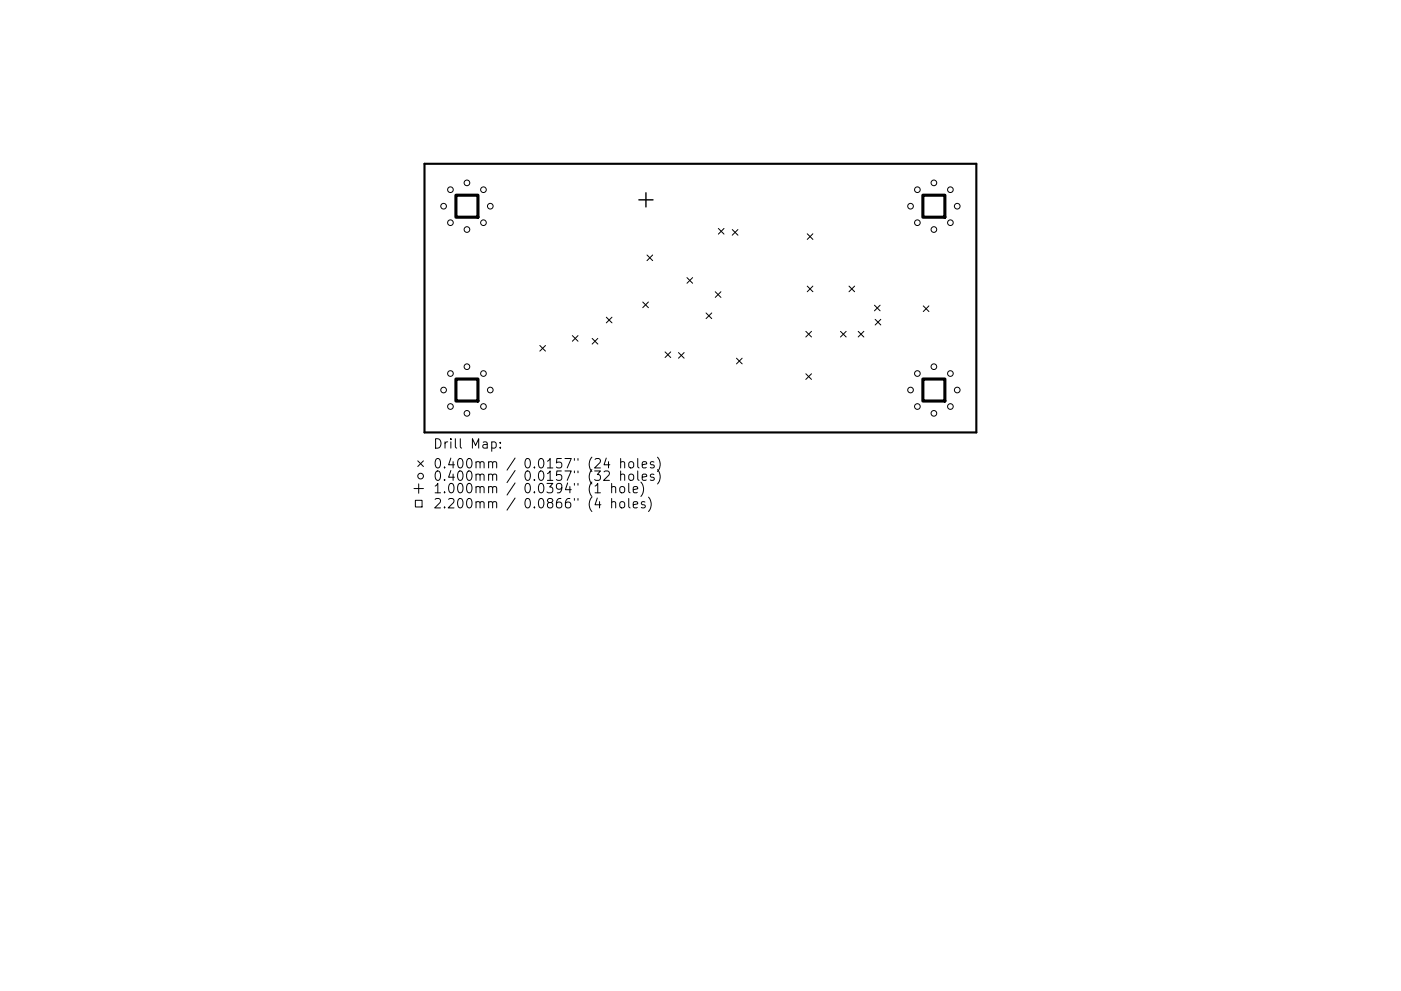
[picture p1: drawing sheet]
<svg xmlns="http://www.w3.org/2000/svg" width="297mm" height="210mm" viewBox="0 0 297 210" stroke-linecap="round" stroke-linejoin="round" font-family="sans-serif">
<defs><g id="words">
<g font-size="2.8">
<text x="91.8" y="95.2">Drill Map:</text>
<text x="91.8" y="99.4">0.400mm / 0.0157&quot; (24 holes)</text>
<text x="91.8" y="102">0.400mm / 0.0157&quot; (32 holes)</text>
<text x="91.8" y="104.7">1.000mm / 0.0394&quot; (1 hole)</text>
<text x="91.8" y="107.9">2.200mm / 0.0866&quot; (4 holes)</text>
</g>
</g></defs>
<path d="M90 34.8h117v57h-117z" fill="none" stroke="#000" stroke-width=".45"/>
<g fill="none" stroke="#000" stroke-width=".21">
<path d="M137.2 54.1l1.2 1.2M138.4 54.1l-1.2 1.2M145.7 58.9l1.2 1.2M146.9 58.9l-1.2 1.2M152.3 48.5l1.2 1.2M153.5 48.5l-1.2 1.2M155.3 48.7l1.2 1.2M156.5 48.7l-1.2 1.2M171.2 49.6l1.2 1.2M172.4 49.6l-1.2 1.2M114.5 73.3l1.2 1.2M115.7 73.3l-1.2 1.2"/>
<path d="M121.4 71.2l1.2 1.2M122.6 71.2l-1.2 1.2M125.6 71.8l1.2 1.2M126.8 71.8l-1.2 1.2M128.6 67.3l1.2 1.2M129.8 67.3l-1.2 1.2M136.3 64.1l1.2 1.2M137.5 64.1l-1.2 1.2M141 74.7l1.2 1.2M142.2 74.7l-1.2 1.2M143.9 74.8l1.2 1.2M145.1 74.8l-1.2 1.2"/>
<path d="M149.7 66.4l1.2 1.2M150.9 66.4l-1.2 1.2M151.7 61.9l1.2 1.2M152.9 61.9l-1.2 1.2M156.2 76l1.2 1.2M157.4 76l-1.2 1.2M170.9 70.3l1.2 1.2M170.9 79.3l1.2 1.2M171.2 60.7l1.2 1.2M172.1 70.3l-1.2 1.2M172.1 79.3l-1.2 1.2M172.4 60.7l-1.2 1.2"/>
<path d="M178.2 70.3l1.2 1.2M179.4 70.3l-1.2 1.2M180 60.7l1.2 1.2M181.2 60.7l-1.2 1.2M182 70.3l1.2 1.2M183.2 70.3l-1.2 1.2M185.4 64.8l1.2 1.2M185.6 67.8l1.2 1.2M186.6 64.8l-1.2 1.2M186.8 67.8l-1.2 1.2M195.8 64.9l1.2 1.2M197 64.9l-1.2 1.2"/>
<path d="M88.6 97.8l1.2 1.2M89.8 97.8l-1.2 1.2M104.3 93.8l.5-.1 .4 .4v.6l-.2 .3h-.7M106.1 94.9v.2M106.1 93.8v.2M128.5 97.2l-.4 1.4h1.2M131.6 98.1a.5 .5 0 0 1 .8 .1v1.1M131.6 97.3v2M131.6 99.9v2M133.4 98.1a.54 .54 0 0 1 .5-.2 .54 .54 0 0 1 .5 .4v.6a.54 .54 0 0 1-.6 .4 .54 .54 0 0 1-.5-.4zM135.2 97.3v1.7l.3 .3M135.2 99.9v1.7l.3 .3"/>
<path d="M136.2 98.6l.9-.2-.1-.4-.6-.1-.2 .3 .1 1h.7M138.6 98l-.4-.1-.3 .3 .1 .3 .6 .2v.5h-.7M139.4 97a2.29 2.29 0 0 1 0 3M139.4 99.6a2.29 2.29 0 0 1 0 3.1M87.8 103.7h2M88.1 106.1h1.4v1.5h-1.4zM88.8 102.7v2M126.2 103.1l.5-.5v2M126.2 104.6h1.1M128.1 100.1l.3-.2 .6 .1a.54 .54 0 0 1 .1 .8l-1.1 1.1h1.2M129.7 103.4l.3-.2 .4 .1 .1 1.3M129.7 106.6a.5 .5 0 0 1 .8 .1v1.1"/>
<path d="M129.7 102.6v2M129.7 105.8v2M131.6 100.8a.5 .5 0 0 1 .8 .1v1M131.6 103.3l.2-.1a.54 .54 0 0 1 .6 .4v.6a.54 .54 0 0 1-.5 .4 .54 .54 0 0 1-.5-.4v-.6zM131.6 106.5a.54 .54 0 0 1 .8 .3v.6a.54 .54 0 0 1-.5 .4 .54 .54 0 0 1-.5-.4v-.6zM133.3 102.6v1.7l.3 .3M133.3 105.8v1.7l.3 .3M133.4 100.8a.54 .54 0 0 1 .5-.2 .54 .54 0 0 1 .5 .4v.5a.54 .54 0 0 1-.6 .4 .54 .54 0 0 1-.5-.4zM134.3 103.9l.9-.2-.1-.4-.6-.1-.2 .3 .1 1h.7M134.3 107.1l.9-.2-.1-.4-.6-.1-.2 .3 .1 1h.7M135.9 102.3a2.29 2.29 0 0 1 0 3M136.2 101.3l.9-.2-.1-.4-.6-.1-.2 .3 .1 .9h.7"/>
<path d="M136.7 106.5l-.4-.1-.3 .3 .1 .3 .6 .2v.5h-.7M137.5 105.5a2.29 2.29 0 0 1 0 3M138.6 100.7l-.4-.1-.3 .3 .1 .3 .6 .1v.5h-.7"/>
<circle cx="99" cy="38.8" r=".6"/>
<circle cx="198" cy="38.8" r=".6"/>
<circle cx="94.1" cy="43.8" r=".6"/>
<circle cx="95.5" cy="40.3" r=".6"/>
<circle cx="95.5" cy="47.3" r=".6"/>
<circle cx="99" cy="48.7" r=".6"/>
<circle cx="102.5" cy="40.3" r=".6"/>
<circle cx="102.5" cy="47.3" r=".6"/>
<circle cx="104" cy="43.8" r=".6"/>
<circle cx="193.1" cy="43.8" r=".6"/>
<circle cx="194.5" cy="40.3" r=".6"/>
<circle cx="194.5" cy="47.3" r=".6"/>
<circle cx="198" cy="48.7" r=".6"/>
<circle cx="201.5" cy="40.3" r=".6"/>
<circle cx="201.5" cy="47.3" r=".6"/>
<circle cx="203" cy="43.8" r=".6"/>
<circle cx="95.5" cy="79.3" r=".6"/>
<circle cx="99" cy="77.8" r=".6"/>
<circle cx="102.5" cy="79.3" r=".6"/>
<circle cx="194.5" cy="79.3" r=".6"/>
<circle cx="198" cy="77.8" r=".6"/>
<circle cx="201.5" cy="79.3" r=".6"/>
<circle cx="94.1" cy="82.8" r=".6"/>
<circle cx="95.5" cy="86.3" r=".6"/>
<circle cx="99" cy="87.7" r=".6"/>
<circle cx="102.5" cy="86.3" r=".6"/>
<circle cx="104" cy="82.8" r=".6"/>
<circle cx="193.1" cy="82.8" r=".6"/>
<circle cx="194.5" cy="86.3" r=".6"/>
<circle cx="198" cy="87.7" r=".6"/>
<circle cx="201.5" cy="86.3" r=".6"/>
<circle cx="203" cy="82.8" r=".6"/>
<circle cx="89.2" cy="101" r=".6"/>
</g>
<path d="M135.5 42.4h3M137 40.9v3" fill="none" stroke="#000" stroke-width=".3"/>
<path d="M96.7 41.4h4.6v4.7h-4.6zM195.7 41.4h4.6v4.7h-4.6zM96.7 80.4h4.6v4.7h-4.6zM195.7 80.4h4.6v4.7h-4.6z" fill="none" stroke="#000" stroke-width=".66"/>
<use href="#words"/>
</svg>
